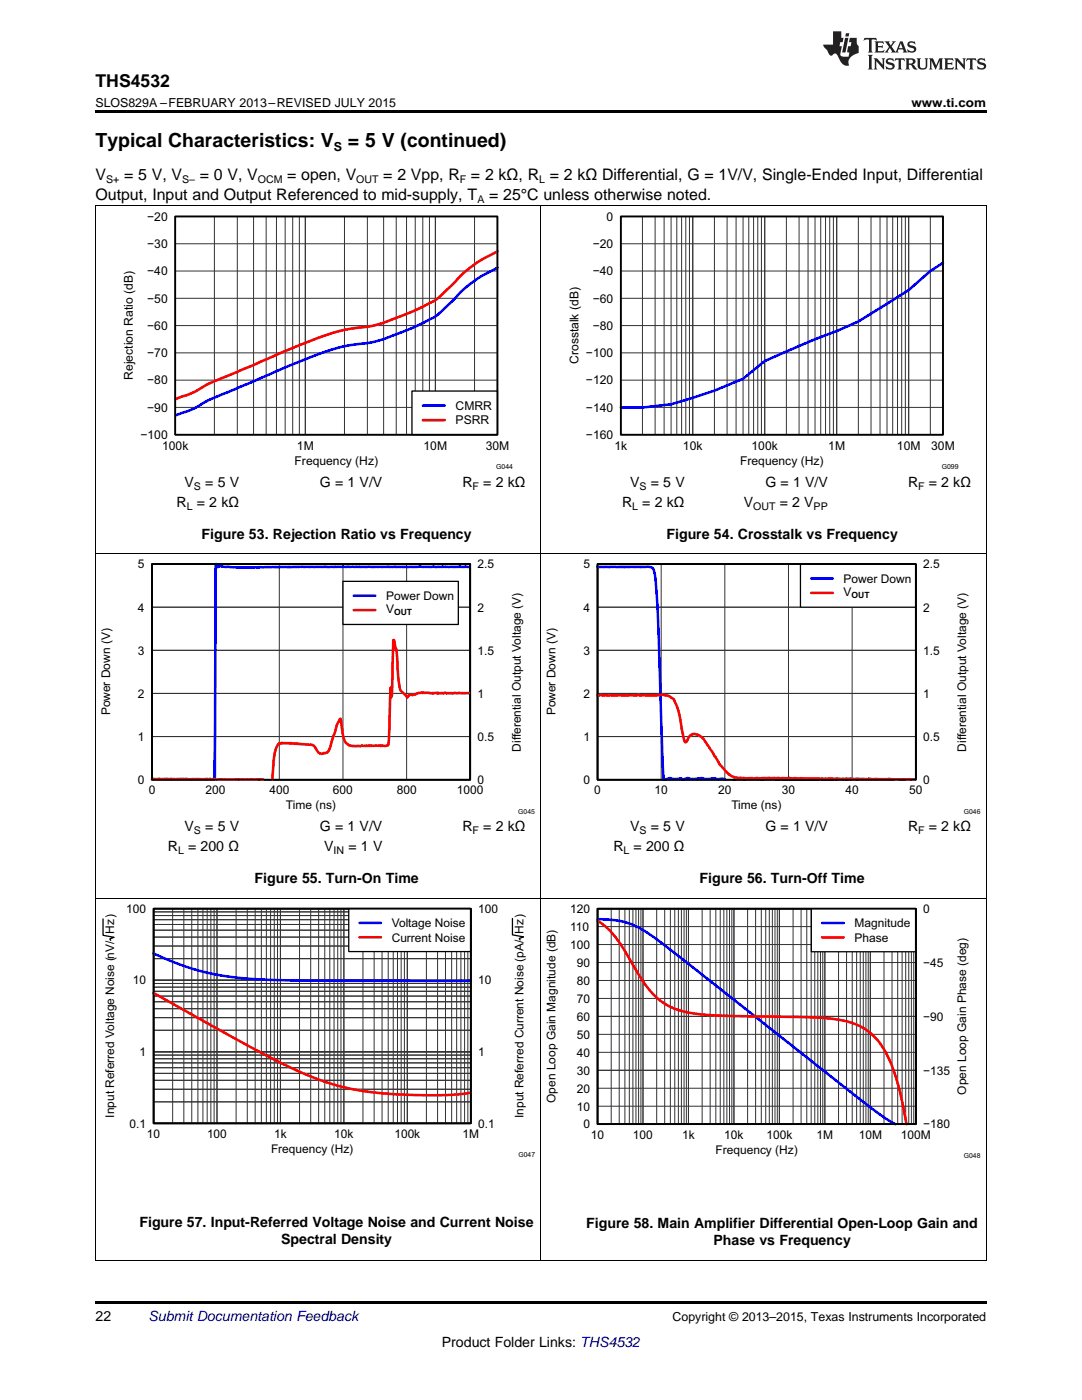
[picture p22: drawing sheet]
<svg xmlns="http://www.w3.org/2000/svg" width="216mm" height="279mm" viewBox="0 0 216 279" stroke-linecap="round" stroke-linejoin="round" font-family="sans-serif">
<defs><g id="words">
<g font-size="3.9">
<text x="19" y="29.3">Typical Characteristics: V</text>
<text x="69.4" y="29.3">= 5 V (continued)</text>
</g>
<text font-size="3.5" x="19" y="17.3">THS4532</text>
<g font-size="3.2">
<text x="19" y="36">V</text>
<text x="24.8" y="36">= 5 V, V</text>
<text x="39.9" y="36">= 0 V, V</text>
<text x="57.3" y="36">= open, V</text>
<text x="76.5" y="36">= 2 Vpp, R = 2 kΩ, R = 2 kΩ Differential, G = 1V/V, Single-Ended Input, Differential</text>
<text x="19" y="39.9">Output, Input and Output Referenced to mid-supply, T</text>
<text x="97.6" y="39.9">= 25°C unless otherwise noted.</text>
</g>
<g font-size="2.8">
<text x="35.2" y="101.1">R</text>
<text x="36.8" y="97.2">V</text>
<text x="39.3" y="101.1">= 2 kΩ</text>
<text x="41" y="97.2">= 5 V</text>
<text x="63.8" y="97.2">G = 1 V/V</text>
<text x="92.3" y="97.2">R</text>
<text x="96.4" y="97.2">= 2 kΩ</text>
<text x="124.1" y="101.1">R</text>
<text x="125.7" y="97.2">V</text>
<text x="128.2" y="101.1">= 2 kΩ</text>
<text x="129.9" y="97.2">= 5 V</text>
<text x="148.4" y="101.1">V</text>
<text x="152.7" y="97.2">G = 1 V/V</text>
<text x="155.6" y="101.1">= 2 V</text>
<text x="181.2" y="97.2">R</text>
<text x="185.3" y="97.2">= 2 kΩ</text>
<text x="40.2" y="107.5">Figure 53. Rejection Ratio vs Frequency</text>
<text x="133" y="107.5">Figure 54. Crosstalk vs Frequency</text>
<text x="36.8" y="165.9">V</text>
<text x="41" y="165.9">= 5 V</text>
<text x="63.8" y="165.9">G = 1 V/V</text>
<text x="92.3" y="165.9">R</text>
<text x="96.4" y="165.9">= 2 kΩ</text>
<text x="125.7" y="165.9">V</text>
<text x="129.9" y="165.9">= 5 V</text>
<text x="152.7" y="165.9">G = 1 V/V</text>
<text x="181.2" y="165.9">R</text>
<text x="185.3" y="165.9">= 2 kΩ</text>
<text x="33.5" y="169.9">R</text>
<text x="37.5" y="169.9">= 200 Ω</text>
<text x="64.7" y="169.9">V</text>
<text x="69.5" y="169.9">= 1 V</text>
<text x="122.4" y="169.9">R</text>
<text x="126.4" y="169.9">= 200 Ω</text>
<text x="50.8" y="176.2">Figure 55. Turn-On Time</text>
<text x="139.6" y="176.2">Figure 56. Turn-Off Time</text>
<text x="27.8" y="244.8">Figure 57. Input-Referred Voltage Noise and Current Noise</text>
<text x="117" y="245">Figure 58. Main Amplifier Differential Open-Loop Gain and</text>
<text x="56.1" y="248.4">Spectral Density</text>
<text x="142.4" y="248.5">Phase vs Frequency</text>
<text x="19" y="263.6">22</text>
<text x="88.2" y="268.9">Product Folder Links: THS4532</text>
</g>
<text font-size="2.8" fill="#0000c8" x="29.6" y="263.6">Submit Documentation Feedback</text>
<g font-size="2.5">
<text x="19" y="21.4">SLOS829A –FEBRUARY 2013–REVISED JULY 2015</text>
<text x="181.9" y="21.4">www.ti.com</text>
<text x="66.6" y="30.1">S</text>
<text x="134.2" y="263.6">Copyright © 2013–2015, Texas Instruments Incorporated</text>
</g>
<g font-size="2.4">
<text x="29.4" y="44.1">−20</text>
<text x="121" y="44.1">0</text>
<text x="29.4" y="49.5">−30</text>
<text x="118.3" y="49.5">−20</text>
<text x="29.4" y="55">−40</text>
<text x="118.3" y="55">−40</text>
<text x="29.4" y="65.8">−60</text>
<text x="29.4" y="60.4">−50</text>
<text x="118.3" y="65.8">−80</text>
<text x="118.3" y="60.4">−60</text>
<text x="29.4" y="71.3">−70</text>
<text x="116.9" y="71.3">−100</text>
<text x="26.5" y="75.8" transform="rotate(-90 26.5 75.8)">Rejection Ratio (dB)</text>
<text x="29.4" y="76.7">−80</text>
<text x="115.4" y="72.6" transform="rotate(-90 115.4 72.6)">Crosstalk (dB)</text>
<text x="116.9" y="76.7">−120</text>
<text x="29.4" y="82.2">−90</text>
<text x="90.9" y="81.8">CMRR</text>
<text x="116.9" y="82.2">−140</text>
<text x="28" y="87.6">−100</text>
<text x="32.3" y="89.7">100k</text>
<text x="59.3" y="89.7">1M</text>
<text x="84.5" y="89.7">10M</text>
<text x="90.9" y="84.7">PSRR</text>
<text x="96.9" y="89.7">30M</text>
<text x="116.9" y="87.6">−160</text>
<text x="122.6" y="89.7">1k</text>
<text x="136.3" y="89.7">10k</text>
<text x="150" y="89.7">100k</text>
<text x="165.3" y="89.7">1M</text>
<text x="179" y="89.7">10M</text>
<text x="185.8" y="89.7">30M</text>
<text x="58.8" y="92.7">Frequency (Hz)</text>
<text x="147.7" y="92.7">Frequency (Hz)</text>
<text x="27.5" y="113.4">5</text>
<text x="95.3" y="113.4">2.5</text>
<text x="116.4" y="113.4">5</text>
<text x="184.2" y="113.4">2.5</text>
<text x="77" y="119.7">Power Down</text>
<text x="168.3" y="116.3">Power Down</text>
<text x="168.3" y="118.9">V</text>
<text x="27.5" y="122">4</text>
<text x="77" y="122.4">V</text>
<text x="95.3" y="122">2</text>
<text x="116.4" y="122">4</text>
<text x="184.2" y="122">2</text>
<text x="27.5" y="130.6">3</text>
<text x="95.3" y="130.6">1.5</text>
<text x="116.4" y="130.6">3</text>
<text x="184.2" y="130.6">1.5</text>
<text x="22" y="142.8" transform="rotate(-90 22 142.8)">Power Down (V)</text>
<text x="27.5" y="139.2">2</text>
<text x="95.3" y="139.2">1</text>
<text x="110.9" y="142.8" transform="rotate(-90 110.9 142.8)">Power Down (V)</text>
<text x="116.4" y="139.2">2</text>
<text x="184.2" y="139.2">1</text>
<text x="27.5" y="147.9">1</text>
<text x="95.3" y="147.9">0.5</text>
<text x="116.4" y="147.9">1</text>
<text x="184.2" y="147.9">0.5</text>
<text x="103.9" y="150" transform="rotate(-90 103.9 150)">Differential Output Voltage (V)</text>
<text x="192.8" y="150" transform="rotate(-90 192.8 150)">Differential Output Voltage (V)</text>
<text x="27.5" y="156.5">0</text>
<text x="29.7" y="158.5">0</text>
<text x="41" y="158.5">200</text>
<text x="53.8" y="158.5">400</text>
<text x="57" y="161.5">Time (ns)</text>
<text x="66.4" y="158.5">600</text>
<text x="79.2" y="158.5">800</text>
<text x="91.2" y="158.5">1000</text>
<text x="95.3" y="156.5">0</text>
<text x="116.4" y="156.5">0</text>
<text x="118.6" y="158.5">0</text>
<text x="130.6" y="158.5">10</text>
<text x="143.3" y="158.5">20</text>
<text x="145.9" y="161.5">Time (ns)</text>
<text x="156" y="158.5">30</text>
<text x="168.7" y="158.5">40</text>
<text x="181.4" y="158.5">50</text>
<text x="184.2" y="156.5">0</text>
<text x="25.2" y="182.2">100</text>
<text x="78.2" y="185">Voltage Noise</text>
<text x="95.4" y="182.2">100</text>
<text x="113.8" y="185.8">110</text>
<text x="113.8" y="182.2">120</text>
<text x="170.5" y="185.1">Magnitude</text>
<text x="184.2" y="182.2">0</text>
<text x="78.2" y="187.9">Current Noise</text>
<text x="113.8" y="189.4">100</text>
<text x="170.5" y="187.9">Phase</text>
<text x="26.5" y="196.5">10</text>
<text x="95.4" y="196.5">10</text>
<text x="115.1" y="196.5">80</text>
<text x="115.1" y="192.9">90</text>
<text x="184.2" y="192.9">−45</text>
<text x="115.1" y="203.7">60</text>
<text x="115.1" y="200.1">70</text>
<text x="184.2" y="203.7">−90</text>
<text x="115.1" y="207.3">50</text>
<text x="27.8" y="210.8">1</text>
<text x="95.4" y="210.8">1</text>
<text x="115.1" y="214.5">30</text>
<text x="115.1" y="210.9">40</text>
<text x="184.2" y="214.5">−135</text>
<text x="110.9" y="220.1" transform="rotate(-90 110.9 220.1)">Open Loop Gain Magnitude (dB)</text>
<text x="115.1" y="221.6">10</text>
<text x="115.1" y="218">20</text>
<text x="192.8" y="218.5" transform="rotate(-90 192.8 218.5)">Open Loop Gain Phase (deg)</text>
<text x="22.8" y="223.1" transform="rotate(-90 22.8 223.1)">Input Referred Voltage Noise (nV/ Hz)</text>
<text x="25.9" y="225.1">0.1</text>
<text x="29.3" y="227.1">10</text>
<text x="41.3" y="227.1">100</text>
<text x="54.7" y="227.1">1k</text>
<text x="66.7" y="227.1">10k</text>
<text x="78.7" y="227.1">100k</text>
<text x="92.3" y="227.1">1M</text>
<text x="95.4" y="225.1">0.1</text>
<text x="104.5" y="223.1" transform="rotate(-90 104.5 223.1)">Input Referred Current Noise (pA/ Hz)</text>
<text x="116.4" y="225.2">0</text>
<text x="117.9" y="227.3">10</text>
<text x="126.3" y="227.3">100</text>
<text x="136.1" y="227.3">1k</text>
<text x="144.5" y="227.3">10k</text>
<text x="152.9" y="227.3">100k</text>
<text x="162.9" y="227.3">1M</text>
<text x="171.3" y="227.3">10M</text>
<text x="179.7" y="227.3">100M</text>
<text x="184.2" y="225.2">−180</text>
<text x="54.1" y="230.1">Frequency (Hz)</text>
<text x="142.7" y="230.3">Frequency (Hz)</text>
</g>
<g font-size="2.1">
<text x="21.2" y="36.6">S+</text>
<text x="36.3" y="36.6">S–</text>
<text x="51.4" y="36.6">OCM</text>
<text x="71.1" y="36.6">OUT</text>
<text x="91.8" y="36.6">F</text>
<text x="95.2" y="40.5">A</text>
<text x="107.6" y="36.6">L</text>
<text x="37.3" y="101.7">L</text>
<text x="38.7" y="97.7">S</text>
<text x="94.3" y="97.7">F</text>
<text x="126.2" y="101.7">L</text>
<text x="127.6" y="97.7">S</text>
<text x="150.3" y="101.7">OUT</text>
<text x="162.3" y="101.7">PP</text>
<text x="183.2" y="97.7">F</text>
<text x="38.7" y="166.5">S</text>
<text x="94.3" y="166.5">F</text>
<text x="127.6" y="166.5">S</text>
<text x="183.2" y="166.5">F</text>
<text x="35.5" y="170.5">L</text>
<text x="66.6" y="170.5">IN</text>
<text x="124.4" y="170.5">L</text>
</g>
<g font-size="1.7">
<text x="169.9" y="119.4">OUT</text>
<text x="78.6" y="122.8">OUT</text>
</g>
<g font-size="1.4">
<text x="99" y="93.7">G044</text>
<text x="187.9" y="93.7">G099</text>
<text x="103.4" y="162.4">G045</text>
<text x="192.3" y="162.4">G046</text>
<text x="103.5" y="231">G047</text>
<text x="192.3" y="231.2">G048</text>
</g>
</g></defs>
<path d="M19 251.5l.2 .1zM196.7 251.5l.1 .1zM19 259.7h177.8v.5h-177.8z" fill="#000"/>
<path d="M19.1 179.3v72.3M107.9 179.3v72.3M196.8 179.3v72.3M19 251.5h177.8" fill="none" stroke="#000" stroke-width=".2"/>
<path d="M119.2 181.3h63.5v43.1h-63.5z" fill="none" stroke="#000" stroke-width=".26"/>
<g fill="none" stroke="#333" stroke-width=".2">
<path d="M119.2 181.3h63.5v43.1h-63.5zM119.2 199.3h63.5M119.2 195.7h63.5M119.2 192.1h63.5M119.2 188.5h63.5M119.2 184.9h63.5M122 181.3v43.1M123.6 181.3v43.1M124.7 181.3v43.1M125.6 181.3v43.1M126.3 181.3v43.1M126.9 181.3v43.1"/>
<path d="M127.4 181.3v43.1M127.9 181.3v43.1M128.3 181.3v43.1M131 181.3v43.1M132.6 181.3v43.1M133.8 181.3v43.1M134.6 181.3v43.1M135.4 181.3v43.1M136 181.3v43.1M136.5 181.3v43.1M137 181.3v43.1M137.4 181.3v43.1"/>
<path d="M140.1 181.3v43.1M141.7 181.3v43.1M142.8 181.3v43.1M143.7 181.3v43.1M144.4 181.3v43.1M145 181.3v43.1M145.6 181.3v43.1M146 181.3v43.1M146.4 181.3v43.1M149.2 181.3v43.1M150.8 181.3v43.1M151.9 181.3v43.1"/>
<path d="M152.8 181.3v43.1M153.5 181.3v43.1M154.1 181.3v43.1M154.6 181.3v43.1M155.1 181.3v43.1M155.5 181.3v43.1M158.2 181.3v43.1M159.8 181.3v43.1M161 181.3v43.1M161.9 181.3v43.1M162.6 181.3v43.1M163.2 181.3v43.1"/>
<path d="M163.7 181.3v43.1M164.2 181.3v43.1M164.6 181.3v43.1M167.3 181.3v43.1M168.9 181.3v43.1M170.1 181.3v43.1M170.9 181.3v43.1M171.6 181.3v43.1M172.3 181.3v43.1M172.8 181.3v43.1M173.2 181.3v43.1M173.7 181.3v43.1"/>
<path d="M176.4 181.3v43.1M178 181.3v43.1M179.1 181.3v43.1M180 181.3v43.1M180.7 181.3v43.1M181.3 181.3v43.1M181.9 181.3v43.1M182.3 181.3v43.1M119.2 217.2h63.5M119.2 213.6h63.5M119.2 210h63.5M119.2 206.4h63.5"/>
<path d="M119.2 202.8h63.5M119.2 220.8h63.5"/>
</g>
<path d="M119.2 183.4l2.7 .2 2.3 .3a21.3 21.3 0 0 1 8.2 4.6l39.9 31.4 3.8 2.9 2.5 1.6" fill="none" stroke="#00f" stroke-width=".51"/>
<path d="M119.2 183.7a17.9 17.9 0 0 1 6.2 7.2l.9 1.6a21 21 0 0 0 6.1 7.7 20.4 20.4 0 0 0 10.2 2.4l19.5 .4 4.1 .3 2.5 .5a11.8 11.8 0 0 1 8.6 7.3 51.6 51.6 0 0 1 3.6 13.3" fill="none" stroke="#f00" stroke-width=".51"/>
<path d="M161.9 181.3h20.8v8.6h-20.8z" fill="#fff"/>
<path d="M20.6 183.4v3.3l2.2 .4-.9 .3 .2 .3M30.6 181.3h63.3v42.9h-63.3zM102.3 183.3v3.3l2.2 .4-.9 .3 .2 .3M161.9 181.3h20.8v8.6h-20.8z" fill="none" stroke="#000" stroke-width=".26"/>
<path d="M30.6 190.3l4.8 2 4.4 1.4 4.1 .9 4.5 .6 4.7 .3 7 .2 33.8 .1M164 184.2h4.3" fill="none" stroke="#00f" stroke-width=".51"/>
<path d="M30.6 198.2l23.1 12.8 6.7 3.2 5.4 2 5.7 1.4 6.3 .7 9.8 .3 3.8-.2 2.5-.3M164 187.1h4.3" fill="none" stroke="#f00" stroke-width=".51"/>
<path d="M119.2 181.3h63.5v43.1h-63.5z" fill="none" stroke="#000" stroke-width=".34"/>
<g fill="none" stroke="#333" stroke-width=".2">
<path d="M30.6 181.3h63.3v42.9h-63.3zM30.6 199.9h63.3M30.6 198.8h63.3M30.6 197.8h63.3M30.6 197h63.3M30.6 196.3h63.3M30.6 195.6h63.3M30.6 191.3h63.3M30.6 188.8h63.3M30.6 187h63.3M30.6 185.6h63.3M30.6 184.5h63.3"/>
<path d="M30.6 183.5h63.3M30.6 182.7h63.3M30.6 182h63.3M34.5 181.3v42.9M36.7 181.3v42.9M38.3 181.3v42.9M39.5 181.3v42.9M40.5 181.3v42.9M41.3 181.3v42.9M42.1 181.3v42.9M42.7 181.3v42.9M43.3 181.3v42.9"/>
<path d="M47.1 181.3v42.9M49.3 181.3v42.9M50.9 181.3v42.9M52.1 181.3v42.9M53.1 181.3v42.9M54 181.3v42.9M54.7 181.3v42.9M55.4 181.3v42.9M56 181.3v42.9M59.8 181.3v42.9M62 181.3v42.9M63.6 181.3v42.9"/>
<path d="M64.8 181.3v42.9M65.8 181.3v42.9M66.7 181.3v42.9M67.4 181.3v42.9M68 181.3v42.9M68.6 181.3v42.9M72.4 181.3v42.9M74.7 181.3v42.9M76.2 181.3v42.9M77.5 181.3v42.9M78.5 181.3v42.9M79.3 181.3v42.9"/>
<path d="M80 181.3v42.9M80.7 181.3v42.9M81.3 181.3v42.9M85.1 181.3v42.9M87.3 181.3v42.9M88.9 181.3v42.9M90.1 181.3v42.9M91.1 181.3v42.9M92 181.3v42.9M92.7 181.3v42.9M93.4 181.3v42.9M30.6 219.9h63.3"/>
<path d="M30.6 217.4h63.3M30.6 215.6h63.3M30.6 214.2h63.3M30.6 213.1h63.3M30.6 212.1h63.3M30.6 211.3h63.3M30.6 210.6h63.3M30.6 209.9h63.3M30.6 205.6h63.3M30.6 203.1h63.3M30.6 201.3h63.3"/>
</g>
<path d="M69.6 181.3h24.3v8.6h-24.3z" fill="#fff"/>
<path d="M30.3 112.6h63.5v43h-63.5zM69.6 181.3h24.3v8.6h-24.3z" fill="none" stroke="#000" stroke-width=".26"/>
<path d="M93.7 113.2l-1.9-.2-.1 .2h-2.1l-1.2-.1-8.5 .1-15.1-.1-17.2 .2-3.3-.2-.6-.2-.3 .3-.2-.6h-.2l-.2 43h-2.6M30.3 155.5l1.7 .1M32.1 155.6h3.8M35.9 155.6h2.9M38.9 155.6h1.1M71.7 184.2h4.3" fill="none" stroke="#00f" stroke-width=".51"/>
<g fill="none" stroke="#f00" stroke-width=".51">
<path d="M93.7 138.3l-4.4 .1-.4-.2-1.4 .2-.1-.2-.2 .2-.2-.1-.5 .1-1.6-.1a4.8 4.8 0 0 0-2.6 .4 .73 .73 0 0 0-1 .5l-1.1-1.1a.95 .95 0 0 1-.5-.9l-.2-1.8-.4-5.8h-.1l-.4-1.9-.1 .1-.3 11-.1 .3-.1-1.9-.5 11.5-.6 .2h-5.7a2.27 2.27 0 0 1-2.4-.9l-.4-1.3-.5-3.3a6.5 6.5 0 0 0-1.1 2.9l-.5 1.4a4.1 4.1 0 0 1-1 2.5l-.4 .1h-.3a1.2 1.2 0 0 1-1.6-1 1.64 1.64 0 0 0-1.9-.7l-1.7-.2-.6 .1-.8-.2h-1.9a1.41 1.41 0 0 0-1.1 1.4l-.4 2.2-.3 3.7M30.3 155.5h11.3l.3-.1 1 .2M43.4 155.6h.3M43.7 155.6h.5M44.2 155.6h.5M44.8 155.6h2.3M47.2 155.6h1.1M48.4 155.6h.6M49.2 155.6h.1M49.4 155.6h.7M50.2 155.6h1.1M51.4 155.6h.6"/>
<path d="M52.1 155.6l.1-.1 .4 .1M71.7 187h4.3"/>
</g>
<path d="M30.6 181.3h63.3v42.9h-63.3z" fill="none" stroke="#000" stroke-width=".34"/>
<path d="M19.1 110.5v68.8M107.9 110.5v68.8M196.8 110.5v68.8M19 179.2h177.8" fill="none" stroke="#000" stroke-width=".2"/>
<path d="M30.3 112.6h63.5v43h-63.5zM43 112.6v43M55.7 112.6v43M68.4 112.6v43M81.1 112.6v43M30.3 138.4h63.5M30.3 129.8h63.5M30.3 121.2h63.5M30.3 147h63.5" fill="none" stroke="#333" stroke-width=".2"/>
<path d="M68.4 116h23.1v8.6h-23.1z" fill="#fff"/>
<path d="M68.4 116h23.1v8.6h-23.1zM119.2 112.6h63.5v43h-63.5z" fill="none" stroke="#000" stroke-width=".26"/>
<g fill="none" stroke="#00f" stroke-width=".51">
<path d="M70.6 118.9h4.3M119.2 113.1h10.2a.99 .99 0 0 1 1.1 .9 131.1 131.1 0 0 1 1 16.9l.8 23.2 .1 1.5 .7-.1a1.28 1.28 0 0 1 1.2-.1h.9a.92 .92 0 0 1 1 .2l.4-.1a1.28 1.28 0 0 1 1.3-.1l2.3-.1a4.1 4.1 0 0 0 2.3 .1l.9 .1 .9-.1 .4 .2M146.5 155.6h.1M148.5 155.6h.1M151.8 155.6h.2M152.2 155.6h.1M154.9 155.6h.1M155.4 155.6h.1M156.2 155.6h.2M156.6 155.6h.3M157.1 155.6h1.7M158.9 155.6h.4"/>
<path d="M159.4 155.6h1.1M160.5 155.6h.2M160.9 155.6h2.7M163.7 155.6h.7M164.5 155.6h.4M165.1 155.6h.5M165.8 155.6h.5M166.7 155.6h1.8M168.8 155.6h.1M169.1 155.6h1.7M182.6 155.6h-11.8"/>
</g>
<path d="M70.6 121.8h4.3M119.2 138.8l12.5-.1a3.8 3.8 0 0 1 2.1 .4 1.95 1.95 0 0 1 1 1.3l.7 1.9 1 5.3 .3 .5 .3-.3a1.49 1.49 0 0 1 2.5-1l.8 .7 2.3 3.5 .9 1.6 .5 .5a5.3 5.3 0 0 0 2.2 1.9l1.1 .3h1.5l4.6-.1 .8 .2 .2-.2 3 .2 .1-.2 .9 .2 .1-.1 .8 .1 .5-.1 2.1 .1 1.3-.1 .1 .2 2.3-.1 2.2 .1 1.9-.1 .2 .1 1.2-.1 1.9 .1 .2-.1 .7 .1 3.5-.1 3.8 .2M181.3 155.6l.2-.1 .8 .1M182.6 155.6h-.1" fill="none" stroke="#f00" stroke-width=".51"/>
<path d="M30.3 112.6h63.5v43h-63.5z" fill="none" stroke="#000" stroke-width=".34"/>
<path d="M119.2 112.6h63.5v43h-63.5zM131.9 112.6v43M144.6 112.6v43M157.3 112.6v43M170 112.6v43M119.2 138.4h63.5M119.2 129.8h63.5M119.2 121.2h63.5M119.2 147h63.5" fill="none" stroke="#333" stroke-width=".2"/>
<path d="M159.7 112.6h23v8.6h-23z" fill="#fff"/>
<path d="M35 43.2h64.3v43.6h-64.3zM159.7 112.6h23v8.6h-23z" fill="none" stroke="#000" stroke-width=".26"/>
<path d="M161.9 115.4h4.3" fill="none" stroke="#00f" stroke-width=".51"/>
<path d="M161.9 118.3h4.3" fill="none" stroke="#f00" stroke-width=".51"/>
<path d="M119.2 112.6h63.5v43h-63.5z" fill="none" stroke="#000" stroke-width=".34"/>
<path d="M19.1 41.1v69.4M107.9 41.1v69.4M196.8 41.1v69.4M19 110.5h177.8" fill="none" stroke="#000" stroke-width=".2"/>
<g fill="none" stroke="#333" stroke-width=".2">
<path d="M35 43.2h64.3v43.6h-64.3zM35 59.5h64.3M35 54.1h64.3M35 48.6h64.3M42.8 43.2v43.6M47.4 43.2v43.6M50.6 43.2v43.6M53.1 43.2v43.6M55.2 43.2v43.6M56.9 43.2v43.6M58.4 43.2v43.6M59.7 43.2v43.6"/>
<path d="M60.9 43.2v43.6M68.7 43.2v43.6M73.3 43.2v43.6M76.5 43.2v43.6M79.1 43.2v43.6M81.1 43.2v43.6M82.9 43.2v43.6M84.4 43.2v43.6M85.7 43.2v43.6M86.9 43.2v43.6M94.7 43.2v43.6M35 75.9h64.3"/>
<path d="M35 70.4h64.3M35 65h64.3M35 81.3h64.3"/>
</g>
<path d="M99.3 53.4l-1.5 .8a24.1 24.1 0 0 0-7.8 6.1 14.8 14.8 0 0 1-4.9 3.8l-3.2 1.5-5.7 2.2-2.3 .6-5.2 .7-4.9 1.5-7.3 2.9-15.3 6.6a22.6 22.6 0 0 1-6.2 2.8" fill="none" stroke="#00f" stroke-width=".52"/>
<path d="M99.3 50.2l-1.5 .7a24.1 24.1 0 0 0-7.8 6.2 14.8 14.8 0 0 1-4.9 3.8l-2.9 1.3-6 2.3-2.3 .6-5.2 .7-4.9 1.5-7.5 3-15.1 6.5a22.4 22.4 0 0 1-6.2 2.9" fill="none" stroke="#f00" stroke-width=".52"/>
<path d="M82.2 78h17.1v8.8h-17.1z" fill="#fff"/>
<path d="M123.9 43.2h64.3v43.6h-64.3zM82.2 78h17.1v8.8h-17.1z" fill="none" stroke="#000" stroke-width=".26"/>
<path d="M188.2 52.5l-2.6 1.6-4.3 3.8-10 6.3-4.3 1.9-4.4 1.6-10 4.4-4.3 3.5-5.7 2.4-8.7 2.7-5.7 .6h-4.3M84.4 80.9h4.3" fill="none" stroke="#00f" stroke-width=".52"/>
<path d="M84.4 83.8h4.3" fill="none" stroke="#f00" stroke-width=".52"/>
<path d="M35 43.2h64.3v43.6h-64.3zM123.9 43.2h64.3v43.6h-64.3z" fill="none" stroke="#000" stroke-width=".35"/>
<g fill="none" stroke="#333" stroke-width=".2">
<path d="M123.9 43.2h64.3v43.6h-64.3zM123.9 59.5h64.3M123.9 54.1h64.3M123.9 48.6h64.3M128.2 43.2v43.6M130.7 43.2v43.6M132.5 43.2v43.6M133.9 43.2v43.6M135 43.2v43.6M136 43.2v43.6M136.8 43.2v43.6M137.6 43.2v43.6"/>
<path d="M138.2 43.2v43.6M142.6 43.2v43.6M145.1 43.2v43.6M146.9 43.2v43.6M148.3 43.2v43.6M149.4 43.2v43.6M150.4 43.2v43.6M151.2 43.2v43.6M151.9 43.2v43.6M152.6 43.2v43.6M156.9 43.2v43.6M159.4 43.2v43.6"/>
<path d="M161.2 43.2v43.6M162.6 43.2v43.6M163.8 43.2v43.6M164.7 43.2v43.6M165.6 43.2v43.6M166.3 43.2v43.6M167 43.2v43.6M171.3 43.2v43.6M173.8 43.2v43.6M175.6 43.2v43.6M177 43.2v43.6M178.1 43.2v43.6"/>
<path d="M179.1 43.2v43.6M179.9 43.2v43.6M180.7 43.2v43.6M181.3 43.2v43.6M185.6 43.2v43.6M123.9 75.9h64.3M123.9 70.4h64.3M123.9 65h64.3M123.9 81.3h64.3"/>
</g>
<path d="M19 41.1h177.8" fill="none" stroke="#000" stroke-width=".2"/>
<path d="M19 22h177.8v.5h-177.8z" fill="#000"/>
<g fill="#231f20">
<path d="M172.5 7.6l-.1 .5 .4-.2h.6v.1v2.1l-.2 .4h.9l-.2-.4v-2.1l.1-.1h.5l.5 .2-.2-.5zM174.5 8.3l.2 .3v1.5l-.2 .4h1.8l.2-.6a1.04 1.04 0 0 1-1.3 .2v-.7h.6l.3 .2v-.6l-.3 .2h-.6v-.6l.8-.1 .4 .3-.2-.5zM176.5 8.3l.9 1.1-.9 1.1h.8l-.2-.2 .4-.7 .5 .7-.2 .2h1.5l-.2-.2 .2-.4h.9l.1 .4-.2 .2h1l-.3-.3-.7-1.9h-.5l-.9 2-.8-1 .9-1h-.8l.1 .3-.4 .5-.3-.6 .1-.2zM179.7 8.6l.4 1h-.7zM181.3 8.4a.63 .63 0 0 0-.2 .7 .63 .63 0 0 0 .6 .4l.6 .2 .1 .2a.75 .75 0 0 1-.7 .4 .75 .75 0 0 1-.6-.5l.1 .7 .1-.1a1.11 1.11 0 0 0 1.5-.6 1.13 1.13 0 0 0-1.2-.8l-.1-.4a1.04 1.04 0 0 1 1.2 .2l-.2-.5-.2 .1-.4-.2zM173.2 10.9l.2 .4v2.2l-.2 .4h1l-.3-.4v-2.2l.3-.4zM174.3 11.6l.3 .4v1.5l-.3 .4h.8l-.2-.4v-1.3l1.5 1.7v-1.9l.2-.4h-.7l.2 .4v.9l-1.1-1.3zM177 11.8a.62 .62 0 0 0-.2 .7 .62 .62 0 0 0 .6 .4l.6 .1 .1 .3a.76 .76 0 0 1-.7 .3 .76 .76 0 0 1-.7-.4l.2 .7 .1-.1a1.11 1.11 0 0 0 1.5-.6 1.13 1.13 0 0 0-1.2-.8l-.1-.4a1.04 1.04 0 0 1 1.2 .2l-.2-.6-.2 .1-.5-.1zM178.7 11.6l-.2 .6a.61 .61 0 0 1 .8-.3v1.6l-.2 .4h.9l-.2-.4v-1.6a.63 .63 0 0 1 .7 .3l-.1-.6zM180.6 11.6l.3 .4v1.5l-.3 .4h1l-.2-.2-.1-.8 .6 .2a.76 .76 0 0 0 1.2 .7l-1-1a.58 .58 0 0 0 .6-.5 .58 .58 0 0 0-.5-.6zM181.4 11.9h.1a.45 .45 0 0 1 .5 .1 .45 .45 0 0 1 .1 .5l-.8 .2zM182.9 11.6l.2 .2a2.17 2.17 0 0 0 .3 1.9 .99 .99 0 0 0 1.6-.6v-1.1l.2-.4h-.7l.2 .2a1.92 1.92 0 0 1-.2 1.8 .6 .6 0 0 1-.9-.5v-1.1l.2-.4zM185.4 11.6l.2 .4v1.5l-.2 .4h.7l-.2-.4v-1.4l.8 1.8 .8-1.8v1.4l-.2 .4h.9l-.2-.4v-1.5l.2-.4h-.8l-.6 1.5-.6-1.5zM188.4 11.6l.2 .4v1.5l-.2 .4h1.8l.1-.6a1.04 1.04 0 0 1-1.2 .1v-.6h.5l.4 .2v-.6l-.4 .2h-.5v-.7h.8l.3 .3-.1-.6zM190.5 11.6l.2 .4v1.5l-.2 .4h.7l-.2-.4v-1.3l1.5 1.7v-1.9l.2-.4h-.7l.2 .4v.9l-1.1-1.3zM192.9 11.6l-.1 .6a.61 .61 0 0 1 .7-.3l.1 1.6-.3 .4h1l-.3-.4 .1-1.6a.63 .63 0 0 1 .7 .3l-.1-.6zM195.2 11.8a.62 .62 0 0 0-.2 .7 .62 .62 0 0 0 .6 .4l.6 .1 .1 .3a.76 .76 0 0 1-.7 .3 .76 .76 0 0 1-.6-.4l.1 .7 .1-.1a1.11 1.11 0 0 0 1.6-.6 1.13 1.13 0 0 0-1.3-.8l-.1-.4a1.04 1.04 0 0 1 1.2 .2l-.1-.6-.2 .1-.5-.1z"/>
<path d="M166.2 6.3v2.6h-1.9v.4l.8 .9a.91 .91 0 0 0 1 .8 .56 .56 0 0 1 .5-.3 .56 .56 0 0 1 .5 .3l.4 .8a1.53 1.53 0 0 0 1.9 1.2 1.54 1.54 0 0 1 1-2.1l.9-.3v-1.4a1.52 1.52 0 0 1-.4-1.6h-1.3l-.2 .8h.5l-.2 .8h-.5l-.1 1v.2l.4 .1-.2 .8a1.93 1.93 0 0 1-1.6-.3l.3-1.8h-.5l.2-.8h.4l.2-.8h-.4v-1.3zM168.6 7.6l-.6 2.9h.7l.6-2.9zM168.8 6.6l-.1 .7h.6l.2-.7z"/>
</g>
<use href="#words"/>
</svg>
